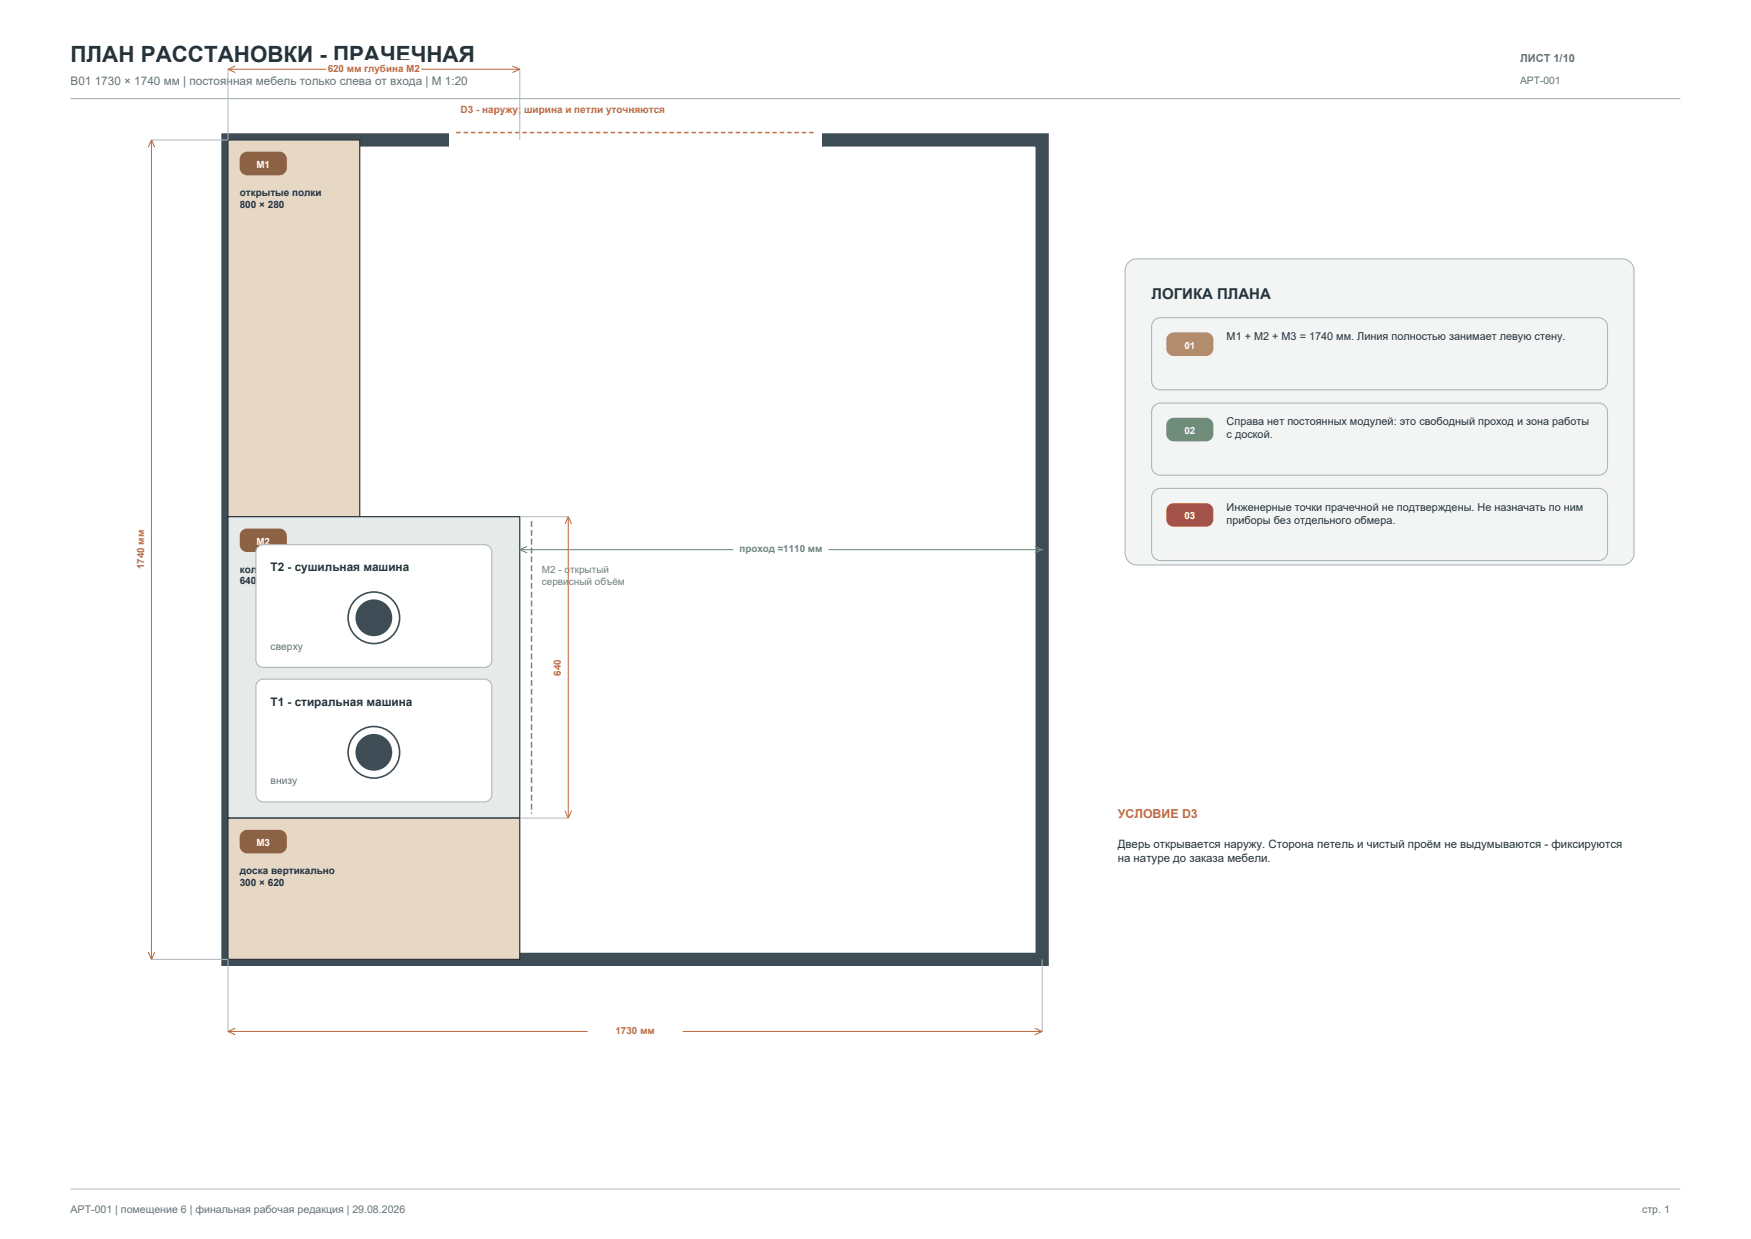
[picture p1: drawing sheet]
<svg xmlns="http://www.w3.org/2000/svg" width="420mm" height="297mm" viewBox="0 0 420 297" stroke-linecap="round" stroke-linejoin="round" font-family="sans-serif">
<defs><g id="words">
<text font-size="5.4" fill="#26333a" x="16.9" y="14.8">ПЛАН РАССТАНОВКИ - ПРАЧЕЧНАЯ</text>
<text font-size="3.6" fill="#26333a" x="276.2" y="71.6">ЛОГИКА ПЛАНА</text>
<text font-size="3" fill="#c46c45" x="268.1" y="196.1">УСЛОВИЕ D3</text>
<text font-size="2.8" fill="#63727a" x="16.9" y="20.5">B01 1730 × 1740 мм | постоянная мебель только слева от входа | М 1:20</text>
<g font-size="2.8" fill="#26333a">
<text x="64.9" y="136.9">T2 - сушильная машина</text>
<text x="64.9" y="169.2">T1 - стиральная машина</text>
<text x="268.1" y="203.2">Дверь открывается наружу. Сторона петель и чистый проём не выдумываются - фиксируются</text>
<text x="268.1" y="206.6">на натуре до заказа мебели.</text>
</g>
<text font-size="2.6" fill="#63727a" x="364.6" y="14.8">ЛИСТ 1/10</text>
<g font-size="2.6" fill="#26333a">
<text x="294.2" y="81.5">М1 + M2 + M3 = 1740 мм. Линия полностью занимает левую стену.</text>
<text x="294.2" y="101.9">Справа нет постоянных модулей: это свободный проход и зона работы</text>
<text x="294.2" y="105.1">с доской.</text>
<text x="294.2" y="122.4">Инженерные точки прачечной не подтверждены. Не назначать по ним</text>
<text x="294.2" y="125.6">приборы без отдельного обмера.</text>
</g>
<g font-size="2.5" fill="#63727a">
<text x="364.6" y="20.1">APT-001</text>
<text x="64.9" y="155.7">сверху</text>
<text x="64.9" y="188">внизу</text>
<text x="16.9" y="290.7">APT-001 | помещение 6 | финальная рабочая редакция | 29.08.2026</text>
<text x="393.9" y="290.7">стр. 1</text>
</g>
<g font-size="2.4" fill="#c46c45">
<text x="78.6" y="17.1">620 мм глубина M2</text>
<text x="110.5" y="27.2">D3 - наружу; ширина и петли уточняются</text>
<text x="34.6" y="136.5" transform="rotate(-90 34.6 136.5)">1740 мм</text>
<text x="134.5" y="162" transform="rotate(-90 134.5 162)">640</text>
<text x="147.6" y="247.8">1730 мм</text>
</g>
<g font-size="2.4" fill="#fff">
<text x="61.5" y="40.2">M1</text>
<text x="284.1" y="83.6">01</text>
<text x="284.1" y="104">02</text>
<text x="284.1" y="124.5">03</text>
<text x="61.5" y="130.6">M2</text>
<text x="61.5" y="202.8">M3</text>
</g>
<g font-size="2.4" fill="#26333a">
<text x="57.5" y="47">открытые полки</text>
<text x="57.5" y="49.8">800 × 280</text>
<text x="57.5" y="137.3">колонна техники</text>
<text x="57.5" y="140.1">640 × 620</text>
<text x="57.5" y="209.5">доска вертикально</text>
<text x="57.5" y="212.3">300 × 620</text>
</g>
<g font-size="2.4" fill="#6e8c79">
<text x="130" y="137.3">M2 - открытый</text>
<text x="177.4" y="132.3">проход ≈1110 мм</text>
<text x="130" y="140.2">сервисный объём</text>
</g>
</g></defs>
<path d="M16.9 23.6h386.2" fill="none" stroke="#acb7bd" stroke-width=".28"/>
<path d="M54.7 33.5h195.3v196.5h-195.3z" fill-rule="evenodd" fill="#fff" stroke="#3e4d55" stroke-width="3.2" stroke-linecap="butt"/>
<path d="M107.7 30.4h89.3v6.3h-89.3z" fill-rule="evenodd" fill="#fff"/>
<path d="M109.4 31.8h85.8" fill="none" stroke="#c46c45" stroke-width=".35" stroke-dasharray="1.1 .7" stroke-linecap="butt"/>
<path d="M54.7 33.5h31.6v90.4h-31.6z" fill-rule="evenodd" fill="#e7d7c5" stroke="#26333a" stroke-width=".28"/>
<path d="M58 36.9l.8-.5h.5h7.7a1.76 1.76 0 0 1 1.8 1.7v2.1a1.76 1.76 0 0 1-1.8 1.8h-7.7a1.76 1.76 0 0 1-1.8-1.8l.1-2.5z" fill-rule="evenodd" fill="#8b6244"/>
<path d="M54.7 123.9h70v72.2h-70z" fill-rule="evenodd" fill="#e6ebe9" stroke="#26333a" stroke-width=".28"/>
<path d="M58 127.2l.8-.5h.5h7.7a1.76 1.76 0 0 1 1.8 1.7v2.2a1.76 1.76 0 0 1-1.8 1.7h-7.7a1.76 1.76 0 0 1-1.8-1.7l.1-2.6z" fill-rule="evenodd" fill="#8b6244"/>
<path d="M54.7 196.1h70v33.9h-70z" fill-rule="evenodd" fill="#e7d7c5" stroke="#26333a" stroke-width=".28"/>
<path d="M58 199.4l.8-.4 .5-.1h7.7a1.76 1.76 0 0 1 1.8 1.8v2.1a1.76 1.76 0 0 1-1.8 1.8h-7.7a1.76 1.76 0 0 1-1.8-1.8l.1-2.6z" fill-rule="evenodd" fill="#8b6244"/>
<path d="M61.9 163.3l.8-.4 .4-.1h53.1a1.76 1.76 0 0 1 1.8 1.8v25.9a1.76 1.76 0 0 1-1.8 1.7h-53.1a1.76 1.76 0 0 1-1.7-1.7v-25.9v-.5z" fill-rule="evenodd" fill="#fff" stroke="#acb7bd" stroke-width=".26"/>
<circle cx="89.7" cy="180.3" r="6.2" fill="#fff" stroke="#3e4d55" stroke-width=".39"/>
<circle cx="89.7" cy="180.3" r="4.4" fill="#3e4d55"/>
<path d="M61.9 131.1l.8-.5h.4h53.1a1.76 1.76 0 0 1 1.8 1.7v25.9a1.76 1.76 0 0 1-1.8 1.8h-53.1a1.76 1.76 0 0 1-1.7-1.8v-25.9v-.4z" fill-rule="evenodd" fill="#fff" stroke="#acb7bd" stroke-width=".26"/>
<circle cx="89.7" cy="148.1" r="6.2" fill="#fff" stroke="#3e4d55" stroke-width=".39"/>
<circle cx="89.7" cy="148.1" r="4.4" fill="#3e4d55"/>
<path d="M127.5 124.9v70.1" fill="none" stroke="#6e8c79" stroke-width=".35" stroke-dasharray="1.4 .7" stroke-linecap="butt"/>
<path d="M54.7 16.6v16.9h-18.4M124.7 16.6v16.9M124.7 131.8h.1M124.7 123.9h11.6M250 131.8h.1M124.7 196.1h11.6M36.3 230h18.4v17.3M250 230v17.3" fill="none" stroke="#acb7bd" stroke-width=".24"/>
<g fill="none" stroke="#c46c45" stroke-width=".25">
<path d="M54.7 16.6h70M54.7 16.6l1.7 .8M56.4 15.8l-1.7 .8M122.9 15.8l1.8 .8M124.7 16.6l-1.8 .8M36.3 33.5v196.5M36.3 33.5l.8 1.8M36.3 33.5l-.7 1.8M136.3 123.9v72.2M136.3 123.9l.8 1.7M136.3 123.9l-.8 1.7M135.5 194.3l.8 1.8"/>
<path d="M137.1 194.3l-.8 1.8M35.6 228.2l.7 1.8M37.1 228.2l-.8 1.8M54.7 247.3h195.3M54.7 247.3l1.7 .7M56.4 246.5l-1.7 .8M248.2 246.5l1.8 .8M250 247.3l-1.8 .7"/>
</g>
<g fill="#fff" stroke="#fff" stroke-width=".24">
<path d="M141 245.1h22.6v3.9h-22.6z" fill-rule="evenodd"/>
<path d="M176 129.6h22.6v3.9h-22.6z" fill-rule="evenodd"/>
<path d="M78.4 14.5h22.6v3.9h-22.6z" fill-rule="evenodd"/>
</g>
<path d="M124.7 131.8h125.3M124.7 131.8l1.7 .7M126.4 131l-1.7 .8M248.2 131l1.8 .8M250 131.8l-1.8 .7" fill="none" stroke="#6e8c79" stroke-width=".25"/>
<g fill="#f3f5f4" stroke="#acb7bd" stroke-width=".26">
<path d="M270.9 62.7l1.1-.6h.7h116.4a2.82 2.82 0 0 1 2.8 2.8v67.7a2.82 2.82 0 0 1-2.8 2.8h-116.4a2.82 2.82 0 0 1-2.8-2.8v-67.7a2.82 2.82 0 0 1 1-2.2z" fill-rule="evenodd"/>
<path d="M276.8 76.8l1-.6h.5h105.2a2.12 2.12 0 0 1 2.1 2.1v13a2.12 2.12 0 0 1-2.1 2.1h-105.2a2.12 2.12 0 0 1-2.1-2.1v-13l.1-.6z" fill-rule="evenodd"/>
</g>
<path d="M280.3 80.2l.7-.4 .5-.1h7.8a1.76 1.76 0 0 1 1.7 1.8v2.1a1.76 1.76 0 0 1-1.7 1.7h-7.8a1.76 1.76 0 0 1-1.7-1.7v-2.6z" fill-rule="evenodd" fill="#b78962"/>
<path d="M276.8 97.2l1-.5 .5-.1h105.2a2.12 2.12 0 0 1 2.1 2.1v13.1a2.12 2.12 0 0 1-2.1 2.1h-105.2a2.12 2.12 0 0 1-2.1-2.1v-13.1l.1-.5z" fill-rule="evenodd" fill="#f3f5f4" stroke="#acb7bd" stroke-width=".26"/>
<path d="M280.3 100.7l.7-.5h.5h7.8a1.76 1.76 0 0 1 1.7 1.7v2.1a1.76 1.76 0 0 1-1.7 1.8h-7.8a1.76 1.76 0 0 1-1.7-1.8v-2.6z" fill-rule="evenodd" fill="#6e8c79"/>
<path d="M276.8 117.7l1-.5 .5-.1h105.2a2.12 2.12 0 0 1 2.1 2.1v13.1a2.12 2.12 0 0 1-2.1 2.1h-105.2a2.12 2.12 0 0 1-2.1-2.1v-13.1l.1-.6z" fill-rule="evenodd" fill="#f3f5f4" stroke="#acb7bd" stroke-width=".26"/>
<path d="M280.3 121.1l.7-.4 .5-.1h7.8a1.76 1.76 0 0 1 1.7 1.8v2.1a1.76 1.76 0 0 1-1.7 1.8h-7.8a1.76 1.76 0 0 1-1.7-1.8v-2.6z" fill-rule="evenodd" fill="#b24f42"/>
<path d="M16.9 285h386.2" fill="none" stroke="#acb7bd" stroke-width=".24"/>
<use href="#words"/>
</svg>
